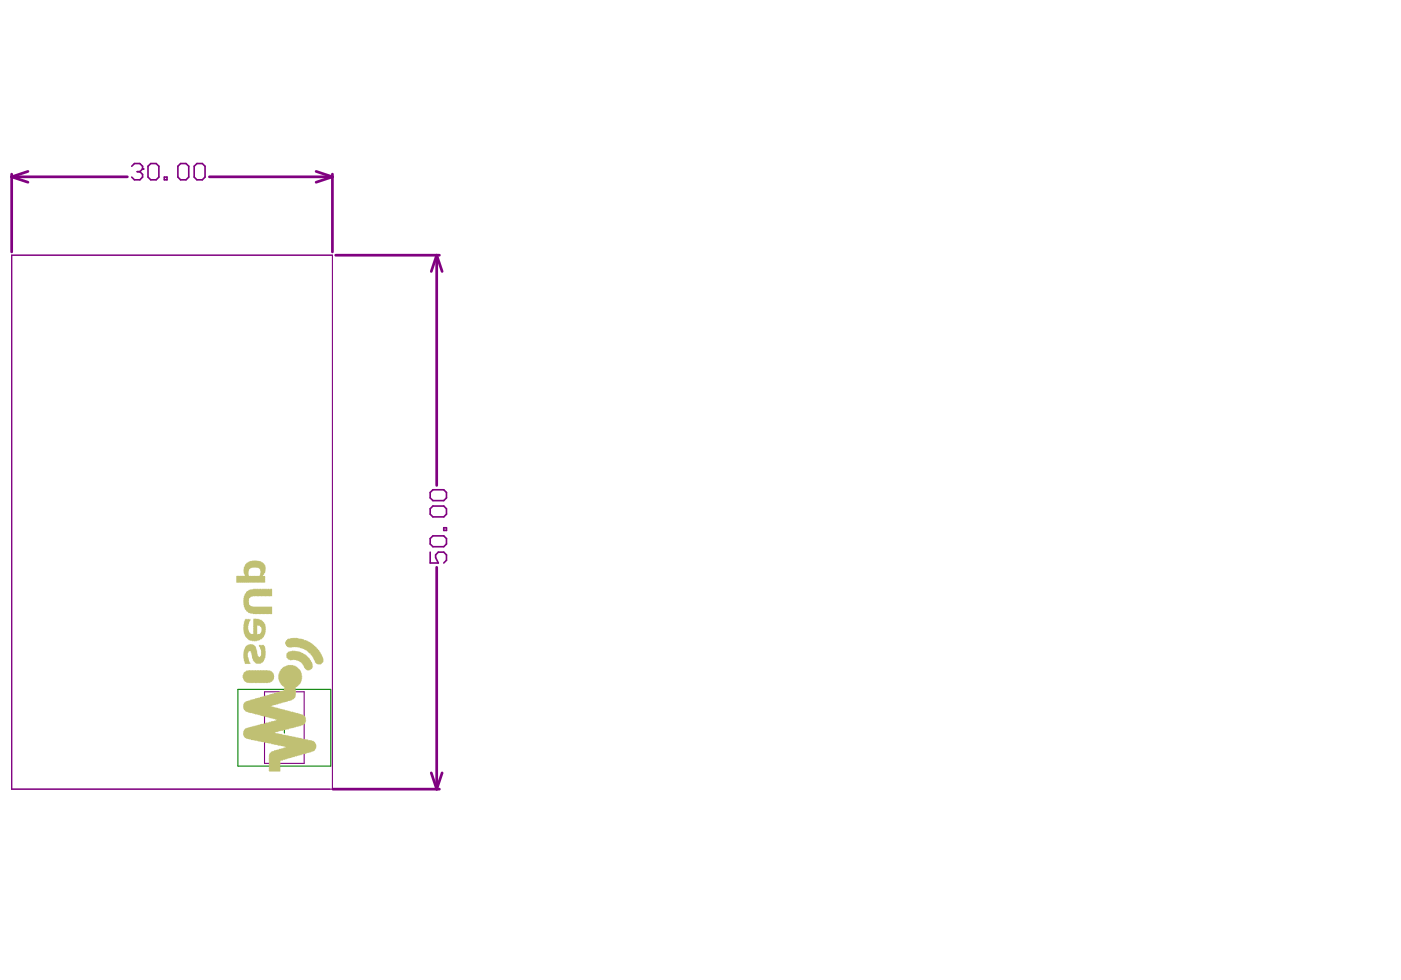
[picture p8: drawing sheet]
<svg xmlns="http://www.w3.org/2000/svg" width="289mm" height="202mm" viewBox="0 0 289 202" stroke-linecap="round" stroke-linejoin="round" font-family="sans-serif">
<path d="M49.1 142.2h19.1v15.8h-19.1zM57.6 150.1h2.2M58.6 149v2.2" fill="none" stroke="#008000" stroke-width=".22"/>
<path d="M2.4 52.6h66.2v110.2h-66.2zM54.6 142.7h8.1v14.8h-8.1z" fill="none" stroke="#800080" stroke-width=".22"/>
<g fill="none" stroke="#800080" stroke-width=".56">
<path d="M2.4 35.9v16.1M2.4 36.5l3.4 1.1M2.4 36.5h23.9M5.8 35.4l-3.4 1.1M43.2 36.5h25.4M65.2 35.4l3.4 1.1M68.6 35.9v16.1M68.6 36.5l-3.4 1.1M69.2 52.6h21.4M90.1 52.6l1.1 3.4M90.1 52.6l-1.2 3.4M90.1 52.6v47.5"/>
<path d="M90.1 117v45.8M88.9 159.4l1.2 3.4M91.2 159.4l-1.1 3.4M68.7 162.8h21.9"/>
</g>
<path d="M27.2 34.3l.5-.6h1.1l.6 .6v.6M88.7 101.6l.6-.6h2.2l.6 .6v1.1l-.6 .6h-2.2l-.6-.6zM88.7 104.9l.6-.5h2.2l.6 .5v1.2l-.6 .5h-2.2l-.6-.5zM88.7 111.1l.6-.6h2.2l.6 .6v1.1l-.6 .6h-2.2l-.6-.6zM88.7 113.9v2.2h1.7l-.6-1.1v-.6l.6-.5h1.1l.6 .5v1.2l-.6 .5M91.5 108.9h.6v.5h-.6z" fill="none" stroke="#800080" stroke-width=".34"/>
<circle cx="29.4" cy="34.9" r=".17" fill="#800080"/>
<path d="M28.3 35.4h.5M28.8 35.4l.6 .6v.5l-.6 .6h-1.1l-.5-.6M29.4 34.9l-.6 .5M30.5 34.3l.6-.6h1.1l.6 .6v2.2l-.6 .6h-1.1l-.6-.6zM33.9 36.5h.5v.6h-.5zM36.7 34.3l.5-.6h1.2l.5 .6v2.2l-.5 .6h-1.2l-.5-.6zM40 34.3l.6-.6h1.1l.6 .6v2.2l-.6 .6h-1.1l-.6-.6z" fill="none" stroke="#800080" stroke-width=".34"/>
<g fill="#c0c073">
<path d="M50.3 138.7l.4-.2 .2-.2 .5-.1 4.3 .1 .7 .5 .2 .7h-.1l-.1 .8-.7 .5h-4.8l-.2-.2-.1 .1-.3-.3-.3-.6h.1l-.1-.6h.2z"/>
<path d="M50.9 121.9l.6-.3h.7v-.2l.1 .2v-.2l.1 .2 .1-.2 .2 .2 .1-.2v.2l.1-.2 .1 .2v-.2l.3 .2v-.2l.1 .2v-.2l.1 .2 .1-.2 .2 .2 .1-.2v.2l.1-.2 .1 .2 .1-.2 .2 .2v-.2l.1 .2 .1-.2 .1 .2v-.2l.2 .2 .1-.2 .1 .2v-.2l.1 .2 .1-.2 .2 .2 .6-.2v1.6h-4.1l-.6 .5v.6l-.1-.1-.1 .1 .2 .6 .3 .3 .4 .1h4v1.5l-3.8 .1-.2-.2-.4 .1-.1-.1h-.3l-.4-.4v-.1l-.2 .1-.5-1.3h.1l-.1-1.5 .1 .1-.1-.3 .3-.6 .2-.1z"/>
<path d="M59.1 134.8l.4-.4 .7-.1v-.1l1.5 .2 .3 .2 .1-.1 .1 .2h.3v.2l.2-.1 1.2 1.1v.2l.2 .1 .4 .7v.5h.1l-.1 .4-.4 .4-.1-.1a.83 .83 0 0 1-1.2-.3l-.4-.9-.7-.5-1-.3-.8 .2-.5-.3-.4-.5z"/>
<path d="M50.3 144.9l-.2 1 .2 .5 .4 .4h.3l.1 .2 .2-.1 .4 .2h.3l.3 .2 .1-.1 .3 .2 .7 .1v.1l.1-.1 .9 .3 .3-.1v.2l.8 .1v.1l.1-.1v.1l.8 .1 .1 .2 .2-.1 .1 .2h.2l-.2 .2-.2-.1-.1 .1-.7 .1v.2l-.3-.2-.1 .2h-.5l-.2 .2-.2-.1-.3 .3-.4-.1-.3 .2-.1-.1-.9 .4-.2-.1-.1 .2-1.3 .2-.6 .4-.2 .6 .2 .9 .3 .3 .1-.1 .2 .2 .8 .1 .1 .2 1.2 .1 .2 .1 .9 .2 .3-.1 .3 .3h1.1l.3 .2 .9 .1 .4 .2h.5l1 .3-1 .4-.3-.1-.1 .2-.9 .1-.1 .2-.6 .1v.2l-.3 .1-.1 .6h-.1l.1 .1-.1 .1h.1l-.1 .1h.1l-.1 .1 .1 .1-.1 .1h.1l-.1 .1 .1 .1h-.1l.1 .1-.1 .1 .1 .1h-.1l.1 .1-.1 .1h.1l-.1 .1 .1 .1-.1 .1h.1l-.1 .1h.1l-.1 .1 .1 .1-.1 .1h.1l-.1 .1 .1 .1h-.1l.1 .1-.1 .1 .1 .1h-.1l.1 .7h2.3v-2.1l.3-.2 .3 .1 .1-.2h.3l.2-.2 .2 .1 .1-.1 .7-.2v-.1l.2 .1 .2-.2 .3 .1 .2-.2 .3 .1v-.2l.8-.1v-.1l.2 .1v-.2l.9-.1 .1-.2 .1 .1v-.1l.8-.1 .1-.1 .7-.2 .1-.2 .2-.5v-.5l-.5-.9h-.3l-.2-.1h-.6v-.2l-1.4-.1-.1-.2-.9-.1-.5-.2h-.9l-.2-.2-.1 .1-.2-.2h-.9l-.3-.2-1.4-.3 .3-.1h.2l.1-.1 .1 .1 .1-.2h.9l.2-.3h.9l.1-.3h.8l.3-.2 .3 .1v-.2h.4l.4-.2 .2 .1 .2-.2 .5-.1 .4-.5v-.4h.1l-.1-.6-.4-.5-.2 .1-.1-.2-.6-.1v-.1l-.1 .1-.3-.2h-.5v-.2l-.3 .1-.1-.2h-.5l-.2-.2-.2 .1-.4-.2h-.4v-.2l-.3 .1-.1-.1h-.5l-.3-.2-.2 .1-.1-.2-1.4-.3 .2-.2 .1 .1v-.1l.8-.1 .1-.2 .3 .1v-.1l.6-.1 .1-.2 .1 .1v-.1l1-.1 .3-.3h.7l.7-.6 .1-2.2h.3l.7-.7 .2-1h.1l-.1-.2 .1-.5h-.1v-.5l-.2-.5-1.1-1-.3 .1-.3-.2h-.9l-.3 .2-.1-.1-.1 .1-.5 .1-.5 .6-.2 .5h-.1v.5l-.2-.2 .1 .2h-.1v1h.1l-.1 .2h.2l.3 .8 .3 .4h.2v.2h.3h-.2l.1 .1-.1 .2h.2h-.2l.1 .1-.1 .1 .2 .2-1.2 .2-.1 .2-.8 .1-.3 .2-.7 .1-.1 .2-.9 .1-.1 .1-.9 .2-.1 .1-.8 .1 .1 .1-.2-.1-.1 .2-.9 .1v.2l-.8 .1-.1 .2-.1-.1v.2z"/>
<path d="M50.6 133.4l-.3 .6h.1l-.2 .3 .1 .3-.1-.1v1.3l.3 1.1h1.2l-.2-.2-.3-1.1-.1-.2v-.6l.3-.5h.2l.1 .3h.2l-.1 .2h.1l.2 1.5 .7 .6h.9l.7-.5 .4-1.4-.1-1.5h-.1l.1-.2-.3-.1v-.2l-.1 .1-.1-.1-.2 .1-.6-.1v.1l.5 1.2-.1 1-.3 .2-.3-.2-.2-1.1-.1-.1 .1-.1-.2-.3h.1l-.1-.3-.4-.4-.8-.1-.6 .1zM52.2 136.2l.1 .1z"/>
<path d="M50.6 116.4l-.4 .7 .1 .5-.1-.1v.7l.3 .6h-1.7v1.4h5.9v-1.3l-.4-.1-.1-.2 .5-.5 .1-1-.1-.5-.5-.6h-.2l-.1-.2-.8-.2h-1.1l-.5 .1-.1 .2-.1-.1zM51.4 117.5l.5-.4h1.4l.5 .8h-.1v.7h-.2v.2h-2.1l-.2-.2h.2l-.2-.1z"/>
<path d="M50.6 127.6l-.1 .6h-.2l.1 .2h-.1l-.1 .5v1.2l.4 1.2 .7 .8h.6l.1 .2 .1-.1 .9 .1v-.2h.6l.1-.3 .4-.1 .6-.9 .1-.6-.1-1.4-.1-.1-.2-.4h-.1l-.4-.5-.2 .1-.3-.3-.1 .2v-.2h-1l-.1 .3 .1 2.9h-.5l-.4-.4-.2-.6h-.1l.1-.1-.1-.6h.1l.2-.7 .3-.6-.1-.2v.2zM53 129h.5l.4 .5h-.1l.1 .1-.1 .9-.6 .4-.2-.1z"/>
<path d="M58.8 132.3h.1l-.1 .6 .5 .6 .2 .1 2.3-.1v.2l.9 .2v.1l.6 .2 1.1 1.1 .6 1.1-.1 .2 .6 .5 .1-.1 .5 .1 .6-.6-.1-1-.2-.1-.1-.5-.4-.5v-.2l-.4-.5h-.2l-.1-.3-.2 .1v-.3h-.3v-.2l-.3-.3h-.3l-.1-.2-.5-.2-.4-.3-.3 .1-.1-.3-1.1-.1v-.1l-.1 .1-.2-.1-1.9 .1-.4 .4v.2zM63.9 134.8l.1 .1z"/>
</g>
</svg>
